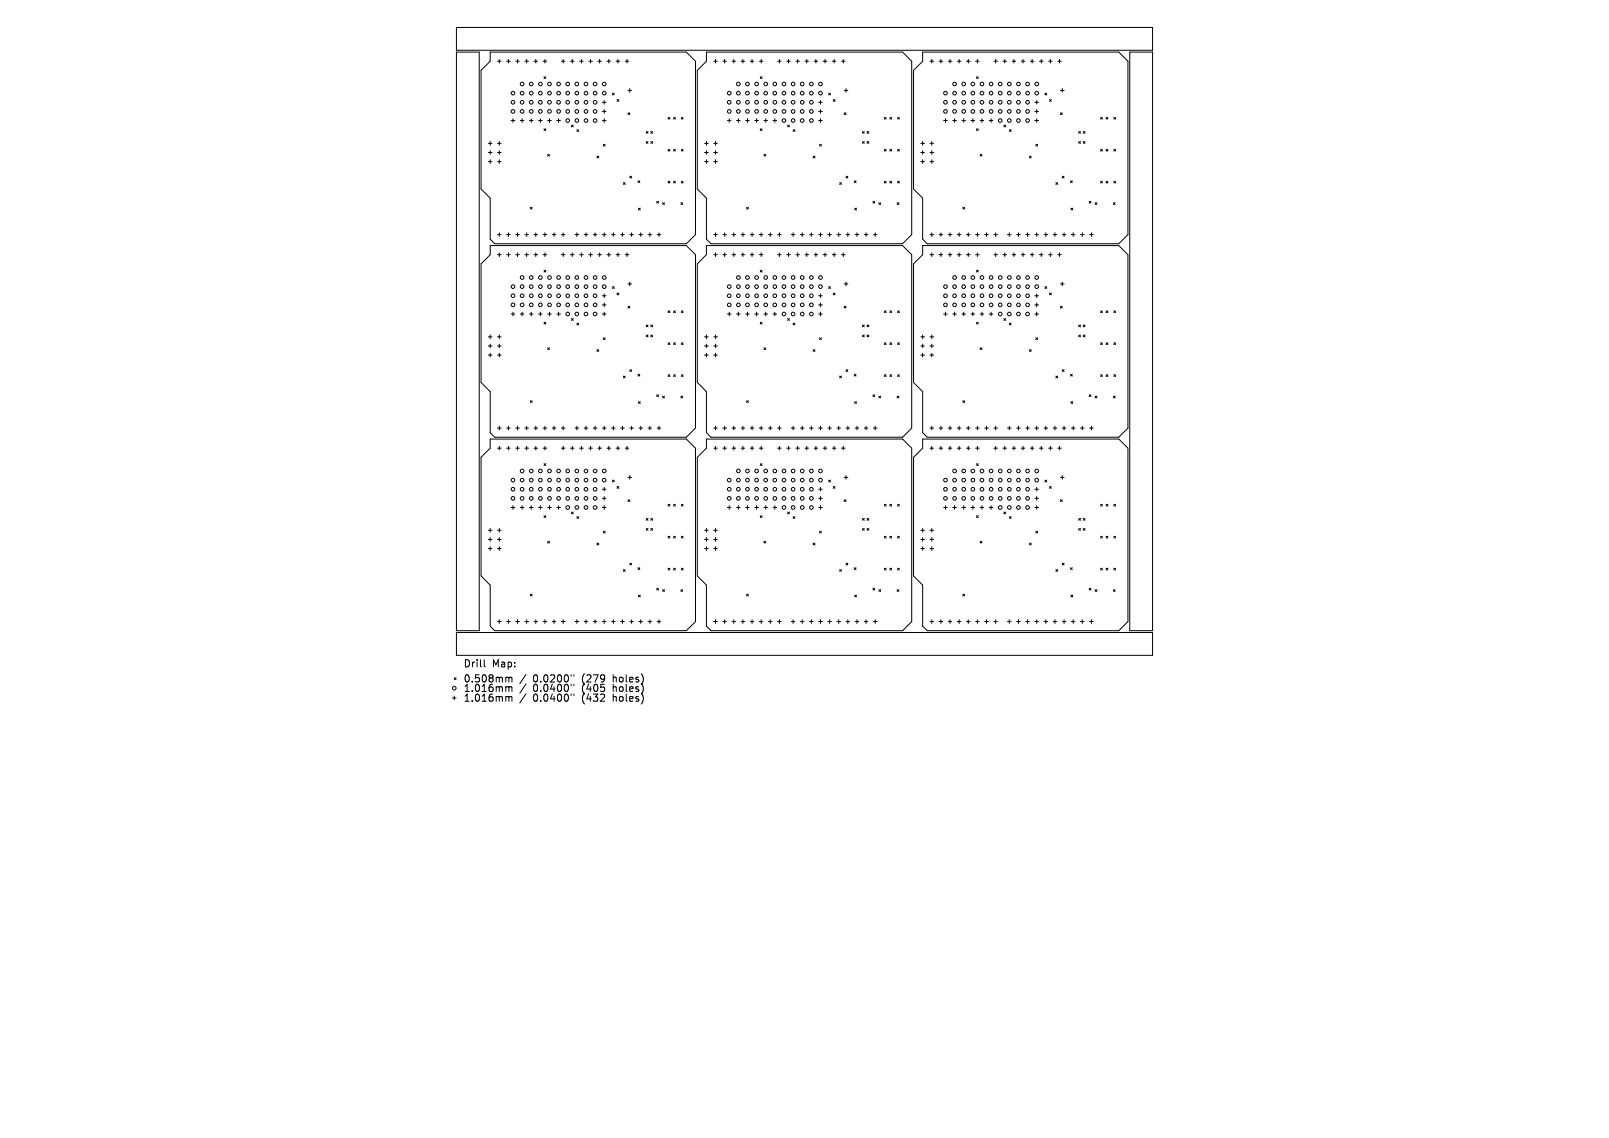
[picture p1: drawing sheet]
<svg xmlns="http://www.w3.org/2000/svg" width="297mm" height="210mm" viewBox="0 0 297 210" stroke-linecap="round" stroke-linejoin="round" font-family="sans-serif">
<defs><g id="words">
<g font-size="1.8">
<text x="85.5" y="123.3">Drill</text>
<text x="90.8" y="123.3">Map:</text>
<text x="85.5" y="126.1">0.508mm</text>
<text x="85.5" y="127.9">1.016mm</text>
<text x="85.5" y="129.7">1.016mm</text>
<text x="98.4" y="126.1">0.0200&quot;</text>
<text x="98.4" y="127.9">0.0400&quot;</text>
<text x="98.4" y="129.7">0.0400&quot;</text>
<text x="107.5" y="126.1">(279</text>
<text x="107.5" y="127.9">(405</text>
<text x="107.5" y="129.7">(432</text>
<text x="113.3" y="126.1">holes)</text>
<text x="113.3" y="127.9">holes)</text>
<text x="113.3" y="129.7">holes)</text>
</g>
</g></defs>
<g fill="none" stroke="#000" stroke-width=".18">
<path d="M84.3 9.6h4.2v106.8h-4.2zM84.3 5.1h128.5v4.2h-128.5zM90.5 9.6h36.2l1.7 1.7v32l-1.7 1.7h-35.4l-.8-.9v-7.5l-1.7-1.7v-21.9l1.7-1.7zM91.8 11.3h.7M92.2 11v.6M93.5 11.3h.7M93.9 11v.6M95.2 11.3h.7M95.5 11v.6M96.9 11.3h.7M97.2 11v.6M98.6 11.3h.6"/>
<path d="M98.9 11v.6M100.3 11.3h.6M100.4 14.2l.4 .3M100.6 11v.6M100.8 14.2l-.4 .3M103.6 11.3h.7M104 11v.6M105.3 11.3h.7M105.6 11v.6M107 11.3h.7M107.3 11v.6M108.7 11.3h.6"/>
<path d="M109 11v.6M110.4 11.3h.6M110.7 11v.6M111.2 18.9h.7M111.5 18.5v.7M112 11.3h.7M112.4 11v.6M113 17.2l.4 .3M113.4 17.2l-.4 .3M113.7 11.3h.7M113.9 18.4l.3 .3M114.1 11v.6"/>
<path d="M114.2 18.4l-.3 .3M115.4 11.3h.7M115.7 11v.6M115.9 16.7h.7M116.2 16.4v.6M130.4 9.6h36.2l1.7 1.7v32l-1.7 1.7h-35.4l-.8-.9v-7.5l-1.7-1.7v-21.9l1.7-1.7zM131.7 11.3h.7M132.1 11v.6M133.4 11.3h.7M133.8 11v.6M135.1 11.3h.7M135.4 11v.6"/>
<path d="M136.8 11.3h.7M137.1 11v.6M138.5 11.3h.7M138.8 11v.6M140.2 11.3h.6M140.3 14.2l.4 .3M140.5 11v.6M140.7 14.2l-.4 .3M143.5 11.3h.7M143.9 11v.6M145.2 11.3h.7M145.6 11v.6"/>
<path d="M146.9 11.3h.7M147.2 11v.6M148.6 11.3h.7M148.9 11v.6M150.3 11.3h.6M150.6 11v.6M151.1 18.9h.7M151.4 18.5v.7M152 11.3h.6M152.3 11v.6M153 17.2l.3 .3M153.3 17.2l-.3 .3"/>
<path d="M153.6 11.3h.7M153.8 18.4l.3 .3M154 11v.6M154.1 18.4l-.3 .3M155.3 11.3h.7M155.7 11v.6M155.8 16.7h.7M156.2 16.4v.6M170.3 9.6h36.2l1.7 1.7v32l-1.7 1.7h-35.3l-.9-.9v-7.5l-1.7-1.7v-21.9l1.7-1.7zM171.7 11.3h.6M172 11v.6M173.3 11.3h.7"/>
<path d="M173.7 11v.6M175 11.3h.7M175.4 11v.6M176.7 11.3h.7M177 11v.6M178.4 11.3h.7M178.7 11v.6M180.1 11.3h.7M180.2 14.2l.4 .3M180.4 11v.6M180.6 14.2l-.4 .3M183.4 11.3h.7"/>
<path d="M183.8 11v.6M185.1 11.3h.7M185.5 11v.6M186.8 11.3h.7M187.2 11v.6M188.5 11.3h.7M188.8 11v.6M190.2 11.3h.7M190.5 11v.6M191 18.9h.7M191.4 18.5v.7M191.9 11.3h.6"/>
<path d="M192.2 11v.6M192.9 17.2l.3 .3M193.2 17.2l-.3 .3M193.6 11.3h.6M193.7 18.4l.4 .3M193.9 11v.6M194.1 18.4l-.4 .3M195.2 11.3h.7M195.6 11v.6M195.7 16.7h.7M196.1 16.4v.6M208.5 9.6h4.3v106.8h-4.3z"/>
<path d="M90.1 26.5h.7M90.1 28.1h.7M90.1 29.8h.7M90.5 26.1v.7M90.5 27.8v.7M90.5 29.5v.7M91.8 26.5h.7M91.8 28.1h.7M91.8 29.8h.7M92.2 26.1v.7M92.2 27.8v.7M92.2 29.5v.7"/>
<path d="M94.4 22.2h.6M94.7 21.9v.7M96 22.2h.7M96.4 21.9v.7M97.7 22.2h.7M97.9 38.2l.3 .4M98.1 21.9v.7M98.2 38.2l-.3 .4M99.4 22.2h.7M99.7 21.9v.7M100.4 23.8l.4 .3M100.8 23.8l-.4 .3"/>
<path d="M101.1 28.5l.3 .3M101.1 22.2h.7M101.4 28.5l-.3 .3M101.4 21.9v.7M102.8 22.2h.7M103.1 21.9v.7M105.5 23.1l.3 .3M105.8 23.1l-.3 .3M106.5 23.9l.3 .4M106.8 23.9l-.3 .4M110.2 28.8l.3 .4M110.5 28.8l-.3 .4"/>
<path d="M111.2 22.2h.7M111.2 20.6h.7M111.4 26.6l.3 .4M111.5 20.2v.7M111.5 21.9v.7M111.7 26.6l-.3 .4M115.1 33.7l.3 .3M115.4 33.7l-.3 .3M115.9 20.8l.3 .4M116.2 20.8l-.3 .4M116.2 32.5l.4 .4M116.6 32.5l-.4 .4"/>
<path d="M117.8 33.4l.3 .3M117.8 38.4l.4 .4M118.1 33.4l-.3 .3M118.2 38.4l-.4 .4M119.3 24.3l.3 .3M119.3 26.1l.3 .4M119.6 24.3l-.3 .3M119.6 26.1l-.3 .4M120.1 24.3l.4 .3M120.1 26.1l.4 .4M120.5 24.3l-.4 .3M120.5 26.1l-.4 .4"/>
<path d="M121.2 37.2l.4 .3M121.6 37.2l-.4 .3M122.3 37.4l.3 .3M122.6 37.4l-.3 .3M123.3 21.7l.4 .3M123.3 27.6l.4 .3M123.3 33.4l.4 .4M123.7 21.7l-.4 .3M123.7 27.6l-.4 .3M123.7 33.4l-.4 .4M124.3 21.7l.4 .3M124.3 27.6l.4 .3"/>
<path d="M124.3 33.4l.4 .4M124.7 21.7l-.4 .3M124.7 27.6l-.4 .3M124.7 33.4l-.4 .4M125.7 37.4l.3 .3M125.8 21.7l.3 .3M125.8 27.6l.3 .3M125.8 33.4l.3 .4M126 37.4l-.3 .3M126.1 21.7l-.3 .3M126.1 27.6l-.3 .3M126.1 33.4l-.3 .4"/>
<path d="M130.1 26.5h.6M130.1 28.1h.6M130.1 29.8h.6M130.4 26.1v.7M130.4 27.8v.7M130.4 29.5v.7M131.7 26.5h.7M131.7 28.1h.7M131.7 29.8h.7M132.1 26.1v.7M132.1 27.8v.7M132.1 29.5v.7"/>
<path d="M134.3 22.2h.6M134.6 21.9v.7M136 22.2h.6M136.3 21.9v.7M137.6 22.2h.7M137.8 38.2l.3 .4M138 21.9v.7M138.1 38.2l-.3 .4M139.3 22.2h.7M139.7 21.9v.7M140.3 23.8l.4 .3M140.7 23.8l-.4 .3"/>
<path d="M141 28.5l.3 .3M141 22.2h.7M141.3 28.5l-.3 .3M141.3 21.9v.7M142.7 22.2h.7M143 21.9v.7M145.4 23.1l.3 .3M145.7 23.1l-.3 .3M146.4 23.9l.3 .4M146.7 23.9l-.3 .4M150.1 28.8l.3 .4M150.4 28.8l-.3 .4"/>
<path d="M151.1 22.2h.7M151.1 20.6h.7M151.3 26.6l.3 .4M151.4 20.2v.7M151.4 21.9v.7M151.6 26.6l-.3 .4M155 33.7l.3 .3M155.3 33.7l-.3 .3M155.8 20.8l.4 .4M156.2 20.8l-.4 .4M156.2 32.5l.3 .4M156.5 32.5l-.3 .4"/>
<path d="M157.7 33.4l.3 .3M157.8 38.4l.3 .4M158 33.4l-.3 .3M158.1 38.4l-.3 .4M159.2 24.3l.3 .3M159.2 26.1l.3 .4M159.5 24.3l-.3 .3M159.5 26.1l-.3 .4M160 24.3l.4 .3M160 26.1l.4 .4M160.4 24.3l-.4 .3M160.4 26.1l-.4 .4"/>
<path d="M161.1 37.2l.4 .3M161.5 37.2l-.4 .3M162.2 37.4l.4 .3M162.6 37.4l-.4 .3M163.2 21.7l.4 .3M163.2 27.6l.4 .3M163.2 33.4l.4 .4M163.6 21.7l-.4 .3M163.6 27.6l-.4 .3M163.6 33.4l-.4 .4M164.2 21.7l.4 .3M164.2 27.6l.4 .3"/>
<path d="M164.2 33.4l.4 .4M164.6 21.7l-.4 .3M164.6 27.6l-.4 .3M164.6 33.4l-.4 .4M165.6 37.4l.3 .3M165.7 21.7l.3 .3M165.7 27.6l.3 .3M165.7 33.4l.3 .4M165.9 37.4l-.3 .3M166 21.7l-.3 .3M166 27.6l-.3 .3M166 33.4l-.3 .4"/>
<path d="M170 26.5h.6M170 28.1h.6M170 29.8h.6M170.3 26.1v.7M170.3 27.8v.7M170.3 29.5v.7M171.7 26.5h.6M171.7 28.1h.6M171.7 29.8h.6M172 26.1v.7M172 27.8v.7M172 29.5v.7"/>
<path d="M174.2 22.2h.7M174.5 21.9v.7M175.9 22.2h.6M176.2 21.9v.7M177.6 22.2h.6M177.7 38.2l.4 .4M177.9 21.9v.7M178.1 38.2l-.4 .4M179.2 22.2h.7M179.6 21.9v.7M180.2 23.8l.4 .3M180.6 23.8l-.4 .3"/>
<path d="M180.9 28.5l.4 .3M180.9 22.2h.7M181.3 28.5l-.4 .3M181.3 21.9v.7M182.6 22.2h.7M182.9 21.9v.7M185.3 23.1l.3 .3M185.6 23.1l-.3 .3M186.3 23.9l.3 .4M186.6 23.9l-.3 .4M190 28.8l.4 .4M190.4 28.8l-.4 .4"/>
<path d="M191 22.2h.7M191 20.6h.7M191.2 26.6l.3 .4M191.4 20.2v.7M191.4 21.9v.7M191.5 26.6l-.3 .4M194.9 33.7l.3 .3M195.2 33.7l-.3 .3M195.7 20.8l.4 .4M196.1 20.8l-.4 .4M196.1 32.5l.3 .4M196.4 32.5l-.3 .4"/>
<path d="M197.6 33.4l.3 .3M197.7 38.4l.3 .4M197.9 33.4l-.3 .3M198 38.4l-.3 .4M199.1 24.3l.3 .3M199.1 26.1l.3 .4M199.4 24.3l-.3 .3M199.4 26.1l-.3 .4M200 24.3l.3 .3M200 26.1l.3 .4M200.3 24.3l-.3 .3M200.3 26.1l-.3 .4"/>
<path d="M201 37.2l.4 .3M201.4 37.2l-.4 .3M202.1 37.4l.4 .3M202.5 37.4l-.4 .3M203.2 21.7l.3 .3M203.2 27.6l.3 .3M203.2 33.4l.3 .4M203.5 21.7l-.3 .3M203.5 27.6l-.3 .3M203.5 33.4l-.3 .4M204.2 21.7l.3 .3M204.2 27.6l.3 .3"/>
<path d="M204.2 33.4l.3 .4M204.5 21.7l-.3 .3M204.5 27.6l-.3 .3M204.5 33.4l-.3 .4M205.5 37.4l.3 .3M205.6 21.7l.3 .3M205.6 27.6l.3 .3M205.6 33.4l.3 .4M205.8 37.4l-.3 .3M205.9 21.7l-.3 .3M205.9 27.6l-.3 .3M205.9 33.4l-.3 .4"/>
<path d="M90.5 45.3h36.2l1.7 1.7v32l-1.7 1.7h-35.4l-.8-.9v-7.5l-1.7-1.7v-21.9l1.7-1.7zM91.8 43.3h.7M91.8 47h.7M92.2 43v.6M92.2 46.7v.6M93.5 43.3h.7M93.5 47h.7M93.9 43v.6M93.9 46.7v.6M94.4 57.9h.6M94.7 57.6v.7M95.2 43.3h.7"/>
<path d="M95.2 47h.7M95.5 43v.6M95.5 46.7v.6M96 57.9h.7M96.4 57.6v.7M96.9 43.3h.7M96.9 47h.7M97.2 43v.6M97.2 46.7v.6M97.7 57.9h.7M98.1 57.6v.7M98.6 43.3h.6"/>
<path d="M98.6 47h.6M98.9 43v.6M98.9 46.7v.6M99.4 57.9h.7M99.7 57.6v.7M100.3 43.3h.6M100.3 47h.6M100.4 49.9l.4 .3M100.4 59.5l.4 .3M100.6 43v.6M100.6 46.7v.6M100.8 49.9l-.4 .3"/>
<path d="M100.8 59.5l-.4 .3M101.1 57.9h.7M101.4 57.6v.7M101.9 43.3h.7M102.3 43v.6M102.8 57.9h.7M103.1 57.6v.7M103.6 43.3h.7M103.6 47h.7M104 43v.6M104 46.7v.6M105.3 47h.7"/>
<path d="M105.5 58.8l.3 .3M105.6 46.7v.6M105.8 58.8l-.3 .3M106.1 43.3h.7M106.5 59.6l.3 .4M106.5 43v.6M106.8 59.6l-.3 .4M107 47h.7M107.3 46.7v.6M107.8 43.3h.7M108.2 43v.6M108.7 47h.6"/>
<path d="M109 46.7v.6M109.5 43.3h.7M109.8 43v.6M110.4 47h.6M110.7 46.7v.6M111.2 43.3h.7M111.2 57.9h.7M111.2 54.6h.7M111.2 56.3h.7M111.5 43v.6M111.5 54.2v.7M111.5 55.9v.7"/>
<path d="M111.5 57.6v.7M112 47h.7M112.4 46.7v.6M112.9 43.3h.7M113 52.9l.4 .3M113.2 43v.6M113.4 52.9l-.4 .3M113.7 47h.7M113.9 54.1l.3 .3M114.1 46.7v.6M114.2 54.1l-.3 .3M114.6 43.3h.6"/>
<path d="M114.9 43v.6M115.4 47h.7M115.7 46.7v.6M115.9 56.5l.3 .4M115.9 52.4h.7M116.2 56.5l-.3 .4M116.2 43.3h.7M116.2 52.1v.6M116.6 43v.6M117.9 43.3h.7M118.3 43v.6M119.3 60l.3 .3"/>
<path d="M119.6 60l-.3 .3M119.6 43.3h.7M120 43v.6M120.1 60l.4 .3M120.5 60l-.4 .3M121.3 43.3h.7M121.6 43v.6M123.3 57.4l.4 .3M123.7 57.4l-.4 .3M124.3 57.4l.4 .3M124.7 57.4l-.4 .3M125.8 57.4l.3 .3"/>
<path d="M126.1 57.4l-.3 .3M130.4 45.3h36.2l1.7 1.7v32l-1.7 1.7h-35.4l-.8-.9v-7.5l-1.7-1.7v-21.9l1.7-1.7zM131.7 43.3h.7M131.7 47h.7M132.1 43v.6M132.1 46.7v.6M133.4 43.3h.7M133.4 47h.7M133.8 43v.6M133.8 46.7v.6M134.3 57.9h.6M134.6 57.6v.7"/>
<path d="M135.1 43.3h.7M135.1 47h.7M135.4 43v.6M135.4 46.7v.6M136 57.9h.6M136.3 57.6v.7M136.8 43.3h.7M136.8 47h.7M137.1 43v.6M137.1 46.7v.6M137.6 57.9h.7M138 57.6v.7"/>
<path d="M138.5 43.3h.7M138.5 47h.7M138.8 43v.6M138.8 46.7v.6M139.3 57.9h.7M139.7 57.6v.7M140.2 43.3h.6M140.2 47h.6M140.3 49.9l.4 .3M140.3 59.5l.4 .3M140.5 43v.6M140.5 46.7v.6"/>
<path d="M140.7 49.9l-.4 .3M140.7 59.5l-.4 .3M141 57.9h.7M141.3 57.6v.7M141.8 43.3h.7M142.2 43v.6M142.7 57.9h.7M143 57.6v.7M143.5 43.3h.7M143.5 47h.7M143.9 43v.6M143.9 46.7v.6"/>
<path d="M145.2 47h.7M145.4 58.8l.3 .3M145.6 46.7v.6M145.7 58.8l-.3 .3M146.1 43.3h.6M146.4 59.6l.3 .4M146.4 43v.6M146.7 59.6l-.3 .4M146.9 47h.7M147.2 46.7v.6M147.7 43.3h.7M148.1 43v.6"/>
<path d="M148.6 47h.7M148.9 46.7v.6M149.4 43.3h.7M149.8 43v.6M150.3 47h.6M150.6 46.7v.6M151.1 43.3h.7M151.1 57.9h.7M151.1 54.6h.7M151.1 56.3h.7M151.4 43v.6M151.4 54.2v.7"/>
<path d="M151.4 55.9v.7M151.4 57.6v.7M152 47h.6M152.3 46.7v.6M152.8 43.3h.7M153 52.9l.3 .3M153.1 43v.6M153.3 52.9l-.3 .3M153.6 47h.7M153.8 54.1l.3 .3M154 46.7v.6M154.1 54.1l-.3 .3"/>
<path d="M154.5 43.3h.7M154.8 43v.6M155.3 47h.7M155.7 46.7v.6M155.8 56.5l.4 .4M155.8 52.4h.7M156.2 56.5l-.4 .4M156.2 43.3h.6M156.2 52.1v.6M156.5 43v.6M157.8 43.3h.7M158.2 43v.6"/>
<path d="M159.2 60l.3 .3M159.5 60l-.3 .3M159.5 43.3h.7M159.9 43v.6M160 60l.4 .3M160.4 60l-.4 .3M161.2 43.3h.7M161.6 43v.6M163.2 57.4l.4 .3M163.6 57.4l-.4 .3M164.2 57.4l.4 .3M164.6 57.4l-.4 .3"/>
<path d="M165.7 57.4l.3 .3M166 57.4l-.3 .3M170.3 45.3h36.2l1.7 1.7v32l-1.7 1.7h-35.3l-.9-.9v-7.5l-1.7-1.7v-21.9l1.7-1.7zM171.7 43.3h.6M171.7 47h.6M172 43v.6M172 46.7v.6M173.3 43.3h.7M173.3 47h.7M173.7 43v.6M173.7 46.7v.6M174.2 57.9h.7"/>
<path d="M174.5 57.6v.7M175 43.3h.7M175 47h.7M175.4 43v.6M175.4 46.7v.6M175.9 57.9h.6M176.2 57.6v.7M176.7 43.3h.7M176.7 47h.7M177 43v.6M177 46.7v.6M177.6 57.9h.6"/>
<path d="M177.9 57.6v.7M178.4 43.3h.7M178.4 47h.7M178.7 43v.6M178.7 46.7v.6M179.2 57.9h.7M179.6 57.6v.7M180.1 43.3h.7M180.1 47h.7M180.2 49.9l.4 .3M180.2 59.5l.4 .3M180.4 43v.6"/>
<path d="M180.4 46.7v.6M180.6 49.9l-.4 .3M180.6 59.5l-.4 .3M180.9 57.9h.7M181.3 57.6v.7M181.8 43.3h.6M182.1 43v.6M182.6 57.9h.7M182.9 57.6v.7M183.4 43.3h.7M183.4 47h.7M183.8 43v.6"/>
<path d="M183.8 46.7v.6M185.1 47h.7M185.3 58.8l.3 .3M185.5 46.7v.6M185.6 58.8l-.3 .3M186 43.3h.6M186.3 59.6l.3 .4M186.3 43v.6M186.6 59.6l-.3 .4M186.8 47h.7M187.2 46.7v.6M187.7 43.3h.6"/>
<path d="M188 43v.6M188.5 47h.7M188.8 46.7v.6M189.3 43.3h.7M189.7 43v.6M190.2 47h.7M190.5 46.7v.6M191 43.3h.7M191 57.9h.7M191 54.6h.7M191 56.3h.7M191.4 43v.6"/>
<path d="M191.4 54.2v.7M191.4 55.9v.7M191.4 57.6v.7M191.9 47h.6M192.2 46.7v.6M192.7 43.3h.7M192.9 52.9l.3 .3M193 43v.6M193.2 52.9l-.3 .3M193.6 47h.6M193.7 54.1l.4 .3M193.9 46.7v.6"/>
<path d="M194.1 54.1l-.4 .3M194.4 43.3h.7M194.7 43v.6M195.2 47h.7M195.6 46.7v.6M195.7 56.5l.4 .4M195.7 52.4h.7M196.1 56.5l-.4 .4M196.1 43.3h.7M196.1 52.1v.6M196.4 43v.6M197.8 43.3h.6"/>
<path d="M198.1 43v.6M199.1 60l.3 .3M199.4 60l-.3 .3M199.4 43.3h.7M199.8 43v.6M200 60l.3 .3M200.3 60l-.3 .3M201.1 43.3h.7M201.5 43v.6M203.2 57.4l.3 .3M203.5 57.4l-.3 .3M204.2 57.4l.3 .3"/>
<path d="M204.5 57.4l-.3 .3M205.6 57.4l.3 .3M205.9 57.4l-.3 .3M90.1 62.2h.7M90.1 63.8h.7M90.1 65.5h.7M90.5 61.8v.7M90.5 63.5v.7M90.5 65.2v.7M91.8 62.2h.7M91.8 63.8h.7M91.8 65.5h.7"/>
<path d="M91.8 79h.7M92.2 61.8v.7M92.2 63.5v.7M92.2 65.2v.7M92.2 78.7v.6M93.5 79h.7M93.9 78.7v.6M95.2 79h.7M95.5 78.7v.6M96.9 79h.7M97.2 78.7v.6M97.9 73.9l.3 .4"/>
<path d="M98.2 73.9l-.3 .4M98.6 79h.6M98.9 78.7v.6M100.3 79h.6M100.6 78.7v.6M101.1 64.2l.3 .3M101.4 64.2l-.3 .3M101.9 79h.7M102.3 78.7v.6M103.6 79h.7M104 78.7v.6M106.1 79h.7"/>
<path d="M106.5 78.7v.6M107.8 79h.7M108.2 78.7v.6M109.5 79h.7M109.8 78.7v.6M110.2 64.5l.3 .4M110.5 64.5l-.3 .4M111.2 79h.7M111.4 62.3l.3 .4M111.5 78.7v.6M111.7 62.3l-.3 .4M112.9 79h.7"/>
<path d="M113.2 78.7v.6M114.6 79h.6M114.9 78.7v.6M115.1 69.4l.3 .3M115.4 69.4l-.3 .3M116.2 68.2l.4 .4M116.2 79h.7M116.6 68.2l-.4 .4M116.6 78.7v.6M117.8 69.1l.3 .3M117.8 74.1l.4 .4M117.9 79h.7"/>
<path d="M118.1 69.1l-.3 .3M118.2 74.1l-.4 .4M118.3 78.7v.6M119.3 61.8l.3 .4M119.6 61.8l-.3 .4M119.6 79h.7M120 78.7v.6M120.1 61.8l.4 .4M120.5 61.8l-.4 .4M121.2 72.9l.4 .3M121.3 79h.7M121.6 72.9l-.4 .3"/>
<path d="M121.6 78.7v.6M122.3 73.1l.3 .3M122.6 73.1l-.3 .3M123.3 63.3l.4 .3M123.3 69.1l.4 .4M123.7 63.3l-.4 .3M123.7 69.1l-.4 .4M124.3 63.3l.4 .3M124.3 69.1l.4 .4M124.7 63.3l-.4 .3M124.7 69.1l-.4 .4M125.7 73.1l.3 .3"/>
<path d="M125.8 63.3l.3 .3M125.8 69.1l.3 .4M126 73.1l-.3 .3M126.1 63.3l-.3 .3M126.1 69.1l-.3 .4M130.1 62.2h.6M130.1 63.8h.6M130.1 65.5h.6M130.4 61.8v.7M130.4 63.5v.7M130.4 65.2v.7M131.7 62.2h.7"/>
<path d="M131.7 63.8h.7M131.7 65.5h.7M131.7 79h.7M132.1 61.8v.7M132.1 63.5v.7M132.1 65.2v.7M132.1 78.7v.6M133.4 79h.7M133.8 78.7v.6M135.1 79h.7M135.4 78.7v.6M136.8 79h.7"/>
<path d="M137.1 78.7v.6M137.8 73.9l.3 .4M138.1 73.9l-.3 .4M138.5 79h.7M138.8 78.7v.6M140.2 79h.6M140.5 78.7v.6M141 64.2l.3 .3M141.3 64.2l-.3 .3M141.8 79h.7M142.2 78.7v.6M143.5 79h.7"/>
<path d="M143.9 78.7v.6M146.1 79h.6M146.4 78.7v.6M147.7 79h.7M148.1 78.7v.6M149.4 79h.7M149.8 78.7v.6M150.1 64.5l.3 .4M150.4 64.5l-.3 .4M151.1 79h.7M151.3 62.3l.3 .4M151.4 78.7v.6"/>
<path d="M151.6 62.3l-.3 .4M152.8 79h.7M153.1 78.7v.6M154.5 79h.7M154.8 78.7v.6M155 69.4l.3 .3M155.3 69.4l-.3 .3M156.2 68.2l.3 .4M156.2 79h.6M156.5 68.2l-.3 .4M156.5 78.7v.6M157.7 69.1l.3 .3"/>
<path d="M157.8 74.1l.3 .4M157.8 79h.7M158 69.1l-.3 .3M158.1 74.1l-.3 .4M158.2 78.7v.6M159.2 61.8l.3 .4M159.5 61.8l-.3 .4M159.5 79h.7M159.9 78.7v.6M160 61.8l.4 .4M160.4 61.8l-.4 .4M161.1 72.9l.4 .3"/>
<path d="M161.2 79h.7M161.5 72.9l-.4 .3M161.6 78.7v.6M162.2 73.1l.4 .3M162.6 73.1l-.4 .3M163.2 69.1l.4 .4M163.2 63.3l.4 .3M163.6 63.3l-.4 .3M163.6 69.1l-.4 .4M164.2 63.3l.4 .3M164.2 69.1l.4 .4M164.6 63.3l-.4 .3"/>
<path d="M164.6 69.1l-.4 .4M165.6 73.1l.3 .3M165.7 63.3l.3 .3M165.7 69.1l.3 .4M165.9 73.1l-.3 .3M166 63.3l-.3 .3M166 69.1l-.3 .4M170 62.2h.6M170 63.8h.6M170 65.5h.6M170.3 61.8v.7M170.3 63.5v.7"/>
<path d="M170.3 65.2v.7M171.7 62.2h.6M171.7 63.8h.6M171.7 65.5h.6M171.7 79h.6M172 61.8v.7M172 63.5v.7M172 65.2v.7M172 78.7v.6M173.3 79h.7M173.7 78.7v.6M175 79h.7"/>
<path d="M175.4 78.7v.6M176.7 79h.7M177 78.7v.6M177.7 73.9l.4 .4M178.1 73.9l-.4 .4M178.4 79h.7M178.7 78.7v.6M180.1 79h.7M180.4 78.7v.6M180.9 64.2l.4 .3M181.3 64.2l-.4 .3M181.8 79h.6"/>
<path d="M182.1 78.7v.6M183.4 79h.7M183.8 78.7v.6M186 79h.6M186.3 78.7v.6M187.7 79h.6M188 78.7v.6M189.3 79h.7M189.7 78.7v.6M190 64.5l.4 .4M190.4 64.5l-.4 .4M191 79h.7"/>
<path d="M191.2 62.3l.3 .4M191.4 78.7v.6M191.5 62.3l-.3 .4M192.7 79h.7M193 78.7v.6M194.4 79h.7M194.7 78.7v.6M194.9 69.4l.3 .3M195.2 69.4l-.3 .3M196.1 68.2l.3 .4M196.1 79h.7M196.4 68.2l-.3 .4"/>
<path d="M196.4 78.7v.6M197.6 69.1l.3 .3M197.7 74.1l.3 .4M197.8 79h.6M197.9 69.1l-.3 .3M198 74.1l-.3 .4M198.1 78.7v.6M199.1 61.8l.3 .4M199.4 61.8l-.3 .4M199.4 79h.7M199.8 78.7v.6M200 61.8l.3 .4"/>
<path d="M200.3 61.8l-.3 .4M201 72.9l.4 .3M201.1 79h.7M201.4 72.9l-.4 .3M201.5 78.7v.6M202.1 73.1l.4 .3M202.5 73.1l-.4 .3M203.2 63.3l.3 .3M203.2 69.1l.3 .4M203.5 63.3l-.3 .3M203.5 69.1l-.3 .4M204.2 63.3l.3 .3"/>
<path d="M204.2 69.1l.3 .4M204.5 63.3l-.3 .3M204.5 69.1l-.3 .4M205.5 73.1l.3 .3M205.6 63.3l.3 .3M205.6 69.1l.3 .4M205.8 73.1l-.3 .3M205.9 63.3l-.3 .3M205.9 69.1l-.3 .4M90.1 97.9h.7M90.1 99.5h.7M90.5 81h36.2l1.7 1.7v32l-1.7 1.7h-35.4l-.8-.9v-7.5l-1.7-1.7v-21.9l1.7-1.7z"/>
<path d="M90.5 97.5v.7M90.5 99.2v.7M91.8 97.9h.7M91.8 99.5h.7M91.8 82.7h.7M92.2 82.4v.6M92.2 97.5v.7M92.2 99.2v.7M93.5 82.7h.7M93.9 82.4v.6M94.4 93.7h.6M94.7 93.3v.7"/>
<path d="M95.2 82.7h.7M95.5 82.4v.6M96 93.7h.7M96.4 93.3v.7M96.9 82.7h.7M97.2 82.4v.6M97.7 93.7h.7M98.1 93.3v.7M98.6 82.7h.6M98.9 82.4v.6M99.4 93.7h.7M99.7 93.3v.7"/>
<path d="M100.3 82.7h.6M100.4 85.6l.4 .3M100.4 95.2l.4 .3M100.6 82.4v.6M100.8 85.6l-.4 .3M100.8 95.2l-.4 .3M101.1 99.9l.3 .3M101.1 93.7h.7M101.4 99.9l-.3 .3M101.4 93.3v.7M102.8 93.7h.7M103.1 93.3v.7"/>
<path d="M103.6 82.7h.7M104 82.4v.6M105.3 82.7h.7M105.5 94.5l.3 .3M105.6 82.4v.6M105.8 94.5l-.3 .3M106.5 95.3l.3 .4M106.8 95.3l-.3 .4M107 82.7h.7M107.3 82.4v.6M108.7 82.7h.6M109 82.4v.6"/>
<path d="M110.4 82.7h.6M110.7 82.4v.6M111.2 93.7h.7M111.2 90.3h.7M111.2 92h.7M111.4 98l.3 .4M111.5 89.9v.7M111.5 91.6v.7M111.5 93.3v.7M111.7 98l-.3 .4M112 82.7h.7M112.4 82.4v.6"/>
<path d="M113 88.6l.4 .3M113.4 88.6l-.4 .3M113.7 82.7h.7M113.9 89.8l.3 .3M114.1 82.4v.6M114.2 89.8l-.3 .3M115.4 82.7h.7M115.7 82.4v.6M115.9 92.2l.3 .4M115.9 88.1h.7M116.2 92.2l-.3 .4M116.2 87.8v.6"/>
<path d="M119.3 95.7l.3 .3M119.3 97.5l.3 .4M119.6 95.7l-.3 .3M119.6 97.5l-.3 .4M120.1 95.7l.4 .3M120.1 97.5l.4 .4M120.5 95.7l-.4 .3M120.5 97.5l-.4 .4M123.3 93.1l.4 .3M123.3 99l.4 .3M123.7 93.1l-.4 .3M123.7 99l-.4 .3"/>
<path d="M124.3 93.1l.4 .3M124.3 99l.4 .3M124.7 93.1l-.4 .3M124.7 99l-.4 .3M125.8 93.1l.3 .3M125.8 99l.3 .3M126.1 93.1l-.3 .3M126.1 99l-.3 .3M130.1 97.9h.6M130.1 99.5h.6M130.4 81h36.2l1.7 1.7v32l-1.7 1.7h-35.4l-.8-.9v-7.5l-1.7-1.7v-21.9l1.7-1.7zM130.4 97.5v.7"/>
<path d="M130.4 99.2v.7M131.7 97.9h.7M131.7 99.5h.7M131.7 82.7h.7M132.1 82.4v.6M132.1 97.5v.7M132.1 99.2v.7M133.4 82.7h.7M133.8 82.4v.6M134.3 93.7h.6M134.6 93.3v.7M135.1 82.7h.7"/>
<path d="M135.4 82.4v.6M136 93.7h.6M136.3 93.3v.7M136.8 82.7h.7M137.1 82.4v.6M137.6 93.7h.7M138 93.3v.7M138.5 82.7h.7M138.8 82.4v.6M139.3 93.7h.7M139.7 93.3v.7M140.2 82.7h.6"/>
<path d="M140.3 85.6l.4 .3M140.3 95.2l.4 .3M140.5 82.4v.6M140.7 85.6l-.4 .3M140.7 95.2l-.4 .3M141 99.9l.3 .3M141 93.7h.7M141.3 99.9l-.3 .3M141.3 93.3v.7M142.7 93.7h.7M143 93.3v.7M143.5 82.7h.7"/>
<path d="M143.9 82.4v.6M145.2 82.7h.7M145.4 94.5l.3 .3M145.6 82.4v.6M145.7 94.5l-.3 .3M146.4 95.3l.3 .4M146.7 95.3l-.3 .4M146.9 82.7h.7M147.2 82.4v.6M148.6 82.7h.7M148.9 82.4v.6M150.3 82.7h.6"/>
<path d="M150.6 82.4v.6M151.1 93.7h.7M151.1 90.3h.7M151.1 92h.7M151.3 98l.3 .4M151.4 89.9v.7M151.4 91.6v.7M151.4 93.3v.7M151.6 98l-.3 .4M152 82.7h.6M152.3 82.4v.6M153 88.6l.3 .3"/>
<path d="M153.3 88.6l-.3 .3M153.6 82.7h.7M153.8 89.8l.3 .3M154 82.4v.6M154.1 89.8l-.3 .3M155.3 82.7h.7M155.7 82.4v.6M155.8 92.2l.4 .4M155.8 88.1h.7M156.2 92.2l-.4 .4M156.2 87.8v.6M159.2 95.7l.3 .3"/>
<path d="M159.2 97.5l.3 .4M159.5 95.7l-.3 .3M159.5 97.5l-.3 .4M160 95.7l.4 .3M160 97.5l.4 .4M160.4 95.7l-.4 .3M160.4 97.5l-.4 .4M163.2 93.1l.4 .3M163.2 99l.4 .3M163.6 93.1l-.4 .3M163.6 99l-.4 .3M164.2 93.1l.4 .3"/>
<path d="M164.2 99l.4 .3M164.6 93.1l-.4 .3M164.6 99l-.4 .3M165.7 93.1l.3 .3M165.7 99l.3 .3M166 93.1l-.3 .3M166 99l-.3 .3M170 97.9h.6M170 99.5h.6M170.3 81h36.2l1.7 1.7v32l-1.7 1.7h-35.3l-.9-.9v-7.5l-1.7-1.7v-21.9l1.7-1.7zM170.3 97.5v.7M170.3 99.2v.7"/>
<path d="M171.7 97.9h.6M171.7 99.5h.6M171.7 82.7h.6M172 82.4v.6M172 97.5v.7M172 99.2v.7M173.3 82.7h.7M173.7 82.4v.6M174.2 93.7h.7M174.5 93.3v.7M175 82.7h.7M175.4 82.4v.6"/>
<path d="M175.9 93.7h.6M176.2 93.3v.7M176.7 82.7h.7M177 82.4v.6M177.6 93.7h.6M177.9 93.3v.7M178.4 82.7h.7M178.7 82.4v.6M179.2 93.7h.7M179.6 93.3v.7M180.1 82.7h.7M180.2 95.2l.4 .3"/>
<path d="M180.2 85.6l.4 .3M180.4 82.4v.6M180.6 85.6l-.4 .3M180.6 95.2l-.4 .3M180.9 99.9l.4 .3M180.9 93.7h.7M181.3 99.9l-.4 .3M181.3 93.3v.7M182.6 93.7h.7M182.9 93.3v.7M183.4 82.7h.7M183.8 82.4v.6"/>
<path d="M185.1 82.7h.7M185.3 94.5l.3 .3M185.5 82.4v.6M185.6 94.5l-.3 .3M186.3 95.3l.3 .4M186.6 95.3l-.3 .4M186.8 82.7h.7M187.2 82.4v.6M188.5 82.7h.7M188.8 82.4v.6M190.2 82.7h.7M190.5 82.4v.6"/>
<path d="M191 93.7h.7M191 90.3h.7M191 92h.7M191.2 98l.3 .4M191.4 89.9v.7M191.4 91.6v.7M191.4 93.3v.7M191.5 98l-.3 .4M191.9 82.7h.6M192.2 82.4v.6M192.9 88.6l.3 .3M193.2 88.6l-.3 .3"/>
<path d="M193.6 82.7h.6M193.7 89.8l.4 .3M193.9 82.4v.6M194.1 89.8l-.4 .3M195.2 82.7h.7M195.6 82.4v.6M195.7 92.2l.4 .4M195.7 88.1h.7M196.1 92.2l-.4 .4M196.1 87.8v.6M199.1 95.7l.3 .3M199.1 97.5l.3 .4"/>
<path d="M199.4 95.7l-.3 .3M199.4 97.5l-.3 .4M200 95.7l.3 .3M200 97.5l.3 .4M200.3 95.7l-.3 .3M200.3 97.5l-.3 .4M203.2 93.1l.3 .3M203.2 99l.3 .3M203.5 93.1l-.3 .3M203.5 99l-.3 .3M204.2 93.1l.3 .3M204.2 99l.3 .3"/>
<path d="M204.5 93.1l-.3 .3M204.5 99l-.3 .3M205.6 93.1l.3 .3M205.6 99l.3 .3M205.9 93.1l-.3 .3M205.9 99l-.3 .3M84.3 116.7h128.5v4.2h-128.5zM90.1 101.2h.7M90.5 100.9v.7M91.8 101.2h.7M91.8 114.7h.7M92.2 100.9v.7"/>
<path d="M92.2 114.4v.6M93.5 114.7h.7M93.9 114.4v.6M95.2 114.7h.7M95.5 114.4v.6M96.9 114.7h.7M97.2 114.4v.6M97.9 109.7l.3 .3M98.2 109.7l-.3 .3M98.6 114.7h.6M98.9 114.4v.6M100.3 114.7h.6"/>
<path d="M100.6 114.4v.6M101.9 114.7h.7M102.3 114.4v.6M103.6 114.7h.7M104 114.4v.6M106.1 114.7h.7M106.5 114.4v.6M107.8 114.7h.7M108.2 114.4v.6M109.5 114.7h.7M109.8 114.4v.6M110.2 100.2l.3 .4"/>
<path d="M110.5 100.2l-.3 .4M111.2 114.7h.7M111.5 114.4v.6M112.9 114.7h.7M113.2 114.4v.6M114.6 114.7h.6M114.9 114.4v.6M115.1 105.1l.3 .3M115.4 105.1l-.3 .3M116.2 103.9l.4 .4M116.2 114.7h.7M116.6 103.9l-.4 .4"/>
<path d="M116.6 114.4v.6M117.8 104.8l.3 .3M117.8 109.8l.4 .4M117.9 114.7h.7M118.1 104.8l-.3 .3M118.2 109.8l-.4 .4M118.3 114.4v.6M119.6 114.7h.7M120 114.4v.6M121.2 108.6l.4 .3M121.3 114.7h.7M121.6 108.6l-.4 .3"/>
<path d="M121.6 114.4v.6M122.3 108.8l.3 .3M122.6 108.8l-.3 .3M123.3 104.9l.4 .3M123.7 104.9l-.4 .3M124.3 104.9l.4 .3M124.7 104.9l-.4 .3M125.7 108.8l.3 .3M125.8 104.9l.3 .3M126 108.8l-.3 .3M126.1 104.9l-.3 .3M130.1 101.2h.6"/>
<path d="M130.4 100.9v.7M131.7 101.2h.7M131.7 114.7h.7M132.1 100.9v.7M132.1 114.4v.6M133.4 114.7h.7M133.8 114.4v.6M135.1 114.7h.7M135.4 114.4v.6M136.8 114.7h.7M137.1 114.4v.6M137.8 109.7l.3 .3"/>
<path d="M138.1 109.7l-.3 .3M138.5 114.7h.7M138.8 114.4v.6M140.2 114.7h.6M140.5 114.4v.6M141.8 114.7h.7M142.2 114.4v.6M143.5 114.7h.7M143.9 114.4v.6M146.1 114.7h.6M146.4 114.4v.6M147.7 114.7h.7"/>
<path d="M148.1 114.4v.6M149.4 114.7h.7M149.8 114.4v.6M150.1 100.2l.3 .4M150.4 100.2l-.3 .4M151.1 114.7h.7M151.4 114.4v.6M152.8 114.7h.7M153.1 114.4v.6M154.5 114.7h.7M154.8 114.4v.6M155 105.1l.3 .3"/>
<path d="M155.3 105.1l-.3 .3M156.2 103.9l.3 .4M156.2 114.7h.6M156.5 103.9l-.3 .4M156.5 114.4v.6M157.7 104.8l.3 .3M157.8 109.8l.3 .4M157.8 114.7h.7M158 104.8l-.3 .3M158.1 109.8l-.3 .4M158.2 114.4v.6M159.5 114.7h.7"/>
<path d="M159.9 114.4v.6M161.1 108.6l.4 .3M161.2 114.7h.7M161.5 108.6l-.4 .3M161.6 114.4v.6M162.2 108.8l.4 .3M162.6 108.8l-.4 .3M163.2 104.9l.4 .3M163.6 104.9l-.4 .3M164.2 104.9l.4 .3M164.6 104.9l-.4 .3M165.6 108.8l.3 .3"/>
<path d="M165.7 104.9l.3 .3M165.9 108.8l-.3 .3M166 104.9l-.3 .3M170 101.2h.6M170.3 100.9v.7M171.7 101.2h.6M171.7 114.7h.6M172 100.9v.7M172 114.4v.6M173.3 114.7h.7M173.7 114.4v.6M175 114.7h.7"/>
<path d="M175.4 114.4v.6M176.7 114.7h.7M177 114.4v.6M177.7 109.7l.4 .3M178.1 109.7l-.4 .3M178.4 114.7h.7M178.7 114.4v.6M180.1 114.7h.7M180.4 114.4v.6M181.8 114.7h.6M182.1 114.4v.6M183.4 114.7h.7"/>
<path d="M183.8 114.4v.6M186 114.7h.6M186.3 114.4v.6M187.7 114.7h.6M188 114.4v.6M189.3 114.7h.7M189.7 114.4v.6M190 100.2l.4 .4M190.4 100.2l-.4 .4M191 114.7h.7M191.4 114.4v.6M192.7 114.7h.7"/>
<path d="M193 114.4v.6M194.4 114.7h.7M194.7 114.4v.6M194.9 105.1l.3 .3M195.2 105.1l-.3 .3M196.1 103.9l.3 .4M196.1 114.7h.7M196.4 103.9l-.3 .4M196.4 114.4v.6M197.6 104.8l.3 .3M197.7 109.8l.3 .4M197.8 114.7h.6"/>
<path d="M197.9 104.8l-.3 .3M198 109.8l-.3 .4M198.1 114.4v.6M199.4 114.7h.7M199.8 114.4v.6M201 108.6l.4 .3M201.1 114.7h.7M201.4 108.6l-.4 .3M201.5 114.4v.6M202.1 108.8l.4 .3M202.5 108.8l-.4 .3M203.2 104.9l.3 .3"/>
<path d="M203.5 104.9l-.3 .3M204.2 104.9l.3 .3M204.5 104.9l-.3 .3M205.5 108.8l.3 .3M205.6 104.9l.3 .3M205.8 108.8l-.3 .3M205.9 104.9l-.3 .3M83.5 128.8h.7M83.8 125.1l.4 .3M83.8 128.5v.6M84.2 125.1l-.4 .3M89.4 121.7v1.2l.2 .2"/>
<path d="M93.6 125l.3 .2M93.6 126.7l.3 .2M93.6 128.5l.3 .2M93.9 125.2l.2-.2h.3l.1 .9M93.9 125.2v.7M93.9 126.9v.7M93.9 128.7v.7M93.9 126.9l.2-.2 .3 .1 .1 .8M93.9 128.7l.2-.2 .3 .1 .1 .8M97.1 124.5l-1.1 1.7M97.1 126.2l-1.1 1.7M97.1 128l-1.1 1.7"/>
<path d="M105.4 124.5v.3M105.4 126.3v.2M105.4 128.1v.2M105.9 124.5v.3M105.9 126.3v.2M105.9 128.1v.2"/>
<circle cx="94.7" cy="17.2" r=".34"/>
<circle cx="94.7" cy="18.9" r=".34"/>
<circle cx="96.4" cy="17.2" r=".34"/>
<circle cx="96.4" cy="15.5" r=".34"/>
<circle cx="96.4" cy="18.9" r=".34"/>
<circle cx="98.1" cy="17.2" r=".34"/>
<circle cx="98.1" cy="18.9" r=".34"/>
<circle cx="98.1" cy="15.5" r=".34"/>
<circle cx="99.7" cy="17.2" r=".34"/>
<circle cx="99.7" cy="18.9" r=".34"/>
<circle cx="99.7" cy="15.5" r=".34"/>
<circle cx="101.4" cy="17.2" r=".34"/>
<circle cx="101.4" cy="18.9" r=".34"/>
<circle cx="101.4" cy="15.5" r=".34"/>
<circle cx="103.1" cy="17.2" r=".34"/>
<circle cx="103.1" cy="18.9" r=".34"/>
<circle cx="103.1" cy="15.5" r=".34"/>
<circle cx="104.8" cy="17.2" r=".34"/>
<circle cx="104.8" cy="18.9" r=".34"/>
<circle cx="104.8" cy="15.5" r=".34"/>
<circle cx="106.5" cy="17.2" r=".34"/>
<circle cx="106.5" cy="18.9" r=".34"/>
<circle cx="106.5" cy="15.5" r=".34"/>
<circle cx="108.2" cy="17.2" r=".34"/>
<circle cx="108.2" cy="15.5" r=".34"/>
<circle cx="108.2" cy="18.9" r=".34"/>
<circle cx="109.8" cy="17.2" r=".34"/>
<circle cx="109.8" cy="15.5" r=".34"/>
<circle cx="109.8" cy="18.9" r=".34"/>
<circle cx="111.5" cy="17.2" r=".34"/>
<circle cx="111.5" cy="15.5" r=".34"/>
<circle cx="134.6" cy="17.2" r=".34"/>
<circle cx="134.6" cy="18.9" r=".34"/>
<circle cx="136.3" cy="17.2" r=".34"/>
<circle cx="136.3" cy="18.9" r=".34"/>
<circle cx="136.3" cy="15.5" r=".34"/>
<circle cx="138" cy="17.2" r=".34"/>
<circle cx="138" cy="18.9" r=".34"/>
<circle cx="138" cy="15.5" r=".34"/>
<circle cx="139.7" cy="17.2" r=".34"/>
<circle cx="139.7" cy="18.9" r=".34"/>
<circle cx="139.7" cy="15.5" r=".34"/>
<circle cx="141.3" cy="17.2" r=".34"/>
<circle cx="141.3" cy="15.5" r=".34"/>
<circle cx="141.3" cy="18.9" r=".34"/>
<circle cx="143" cy="17.2" r=".34"/>
<circle cx="143" cy="15.5" r=".34"/>
<circle cx="143" cy="18.9" r=".34"/>
<circle cx="144.7" cy="17.2" r=".34"/>
<circle cx="144.7" cy="15.5" r=".34"/>
<circle cx="144.7" cy="18.9" r=".34"/>
<circle cx="146.4" cy="17.2" r=".34"/>
<circle cx="146.4" cy="18.9" r=".34"/>
<circle cx="146.4" cy="15.5" r=".34"/>
<circle cx="148.1" cy="17.2" r=".34"/>
<circle cx="148.1" cy="18.9" r=".34"/>
<circle cx="148.1" cy="15.5" r=".34"/>
<circle cx="149.8" cy="17.2" r=".34"/>
<circle cx="149.8" cy="15.5" r=".34"/>
<circle cx="149.8" cy="18.9" r=".34"/>
<circle cx="151.4" cy="17.2" r=".34"/>
<circle cx="151.4" cy="15.5" r=".34"/>
<circle cx="174.5" cy="17.2" r=".34"/>
<circle cx="174.5" cy="18.9" r=".34"/>
<circle cx="176.2" cy="17.2" r=".34"/>
<circle cx="176.2" cy="18.9" r=".34"/>
<circle cx="176.2" cy="15.5" r=".34"/>
<circle cx="177.9" cy="17.2" r=".34"/>
<circle cx="177.9" cy="15.5" r=".34"/>
<circle cx="177.9" cy="18.9" r=".34"/>
<circle cx="179.6" cy="17.2" r=".34"/>
<circle cx="179.6" cy="18.9" r=".34"/>
<circle cx="179.6" cy="15.5" r=".34"/>
<circle cx="181.3" cy="17.2" r=".34"/>
<circle cx="181.3" cy="15.5" r=".34"/>
<circle cx="181.3" cy="18.9" r=".34"/>
<circle cx="182.9" cy="17.2" r=".34"/>
<circle cx="182.9" cy="15.5" r=".34"/>
<circle cx="182.9" cy="18.9" r=".34"/>
<circle cx="184.6" cy="17.2" r=".34"/>
<circle cx="184.6" cy="18.9" r=".34"/>
<circle cx="184.6" cy="15.5" r=".34"/>
<circle cx="186.3" cy="17.2" r=".34"/>
<circle cx="186.3" cy="15.5" r=".34"/>
<circle cx="186.3" cy="18.9" r=".34"/>
<circle cx="188" cy="17.2" r=".34"/>
<circle cx="188" cy="18.9" r=".34"/>
<circle cx="188" cy="15.5" r=".34"/>
<circle cx="189.7" cy="17.2" r=".34"/>
<circle cx="189.7" cy="18.9" r=".34"/>
<circle cx="189.7" cy="15.5" r=".34"/>
<circle cx="191.4" cy="17.2" r=".34"/>
<circle cx="191.4" cy="15.5" r=".34"/>
<circle cx="94.7" cy="20.6" r=".34"/>
<circle cx="96.4" cy="20.6" r=".34"/>
<circle cx="98.1" cy="20.6" r=".34"/>
<circle cx="99.7" cy="20.6" r=".34"/>
<circle cx="101.4" cy="20.6" r=".34"/>
<circle cx="103.1" cy="20.6" r=".34"/>
<circle cx="104.8" cy="20.6" r=".34"/>
<circle cx="104.8" cy="22.2" r=".34"/>
<circle cx="106.5" cy="20.6" r=".34"/>
<circle cx="106.5" cy="22.2" r=".34"/>
<circle cx="108.2" cy="20.6" r=".34"/>
<circle cx="108.2" cy="22.2" r=".34"/>
<circle cx="109.8" cy="20.6" r=".34"/>
<circle cx="109.8" cy="22.2" r=".34"/>
<circle cx="134.6" cy="20.6" r=".34"/>
<circle cx="136.3" cy="20.6" r=".34"/>
<circle cx="138" cy="20.6" r=".34"/>
<circle cx="139.7" cy="20.6" r=".34"/>
<circle cx="141.3" cy="20.6" r=".34"/>
<circle cx="143" cy="20.6" r=".34"/>
<circle cx="144.7" cy="20.6" r=".34"/>
<circle cx="144.7" cy="22.2" r=".34"/>
<circle cx="146.4" cy="20.6" r=".34"/>
<circle cx="146.4" cy="22.2" r=".34"/>
<circle cx="148.1" cy="20.6" r=".34"/>
<circle cx="148.1" cy="22.2" r=".34"/>
<circle cx="149.8" cy="20.6" r=".34"/>
<circle cx="149.8" cy="22.2" r=".34"/>
<circle cx="174.5" cy="20.6" r=".34"/>
<circle cx="176.2" cy="20.6" r=".34"/>
<circle cx="177.9" cy="20.6" r=".34"/>
<circle cx="179.6" cy="20.6" r=".34"/>
<circle cx="181.3" cy="20.6" r=".34"/>
<circle cx="182.9" cy="20.6" r=".34"/>
<circle cx="184.6" cy="20.6" r=".34"/>
<circle cx="184.6" cy="22.2" r=".34"/>
<circle cx="186.3" cy="20.6" r=".34"/>
<circle cx="186.3" cy="22.2" r=".34"/>
<circle cx="188" cy="20.6" r=".34"/>
<circle cx="188" cy="22.2" r=".34"/>
<circle cx="189.7" cy="20.6" r=".34"/>
<circle cx="189.7" cy="22.2" r=".34"/>
<circle cx="94.7" cy="52.9" r=".34"/>
<circle cx="94.7" cy="56.3" r=".34"/>
<circle cx="94.7" cy="54.6" r=".34"/>
<circle cx="96.4" cy="51.2" r=".34"/>
<circle cx="96.4" cy="56.3" r=".34"/>
<circle cx="96.4" cy="52.9" r=".34"/>
<circle cx="96.4" cy="54.6" r=".34"/>
<circle cx="98.1" cy="51.2" r=".34"/>
<circle cx="98.1" cy="56.3" r=".34"/>
<circle cx="98.1" cy="52.9" r=".34"/>
<circle cx="98.1" cy="54.6" r=".34"/>
<circle cx="99.7" cy="51.2" r=".34"/>
<circle cx="99.7" cy="56.3" r=".34"/>
<circle cx="99.7" cy="52.9" r=".34"/>
<circle cx="99.7" cy="54.6" r=".34"/>
<circle cx="101.4" cy="51.2" r=".34"/>
<circle cx="101.4" cy="52.9" r=".34"/>
<circle cx="101.4" cy="56.3" r=".34"/>
<circle cx="101.4" cy="54.6" r=".34"/>
<circle cx="103.1" cy="51.2" r=".34"/>
<circle cx="103.1" cy="56.3" r=".34"/>
<circle cx="103.1" cy="52.9" r=".34"/>
<circle cx="103.1" cy="54.6" r=".34"/>
<circle cx="104.8" cy="51.2" r=".34"/>
<circle cx="104.8" cy="52.9" r=".34"/>
<circle cx="104.8" cy="56.3" r=".34"/>
<circle cx="104.8" cy="54.6" r=".34"/>
<circle cx="104.8" cy="57.9" r=".34"/>
<circle cx="106.5" cy="51.2" r=".34"/>
<circle cx="106.5" cy="56.3" r=".34"/>
<circle cx="106.5" cy="52.9" r=".34"/>
<circle cx="106.5" cy="54.6" r=".34"/>
<circle cx="106.5" cy="57.9" r=".34"/>
<circle cx="108.2" cy="51.2" r=".34"/>
<circle cx="108.2" cy="52.9" r=".34"/>
<circle cx="108.2" cy="56.3" r=".34"/>
<circle cx="108.2" cy="54.6" r=".34"/>
<circle cx="108.2" cy="57.9" r=".34"/>
<circle cx="109.8" cy="51.2" r=".34"/>
<circle cx="109.8" cy="56.3" r=".34"/>
<circle cx="109.8" cy="52.9" r=".34"/>
<circle cx="109.8" cy="54.6" r=".34"/>
<circle cx="109.8" cy="57.9" r=".34"/>
<circle cx="111.5" cy="51.2" r=".34"/>
<circle cx="111.5" cy="52.9" r=".34"/>
<circle cx="134.6" cy="52.9" r=".34"/>
<circle cx="134.6" cy="56.3" r=".34"/>
<circle cx="134.6" cy="54.6" r=".34"/>
<circle cx="136.3" cy="51.2" r=".34"/>
<circle cx="136.3" cy="52.9" r=".34"/>
<circle cx="136.3" cy="56.3" r=".34"/>
<circle cx="136.3" cy="54.6" r=".34"/>
<circle cx="138" cy="51.2" r=".34"/>
<circle cx="138" cy="56.3" r=".34"/>
<circle cx="138" cy="52.9" r=".34"/>
<circle cx="138" cy="54.6" r=".34"/>
<circle cx="139.7" cy="51.2" r=".34"/>
<circle cx="139.7" cy="52.9" r=".34"/>
<circle cx="139.7" cy="56.3" r=".34"/>
<circle cx="139.7" cy="54.6" r=".34"/>
<circle cx="141.3" cy="51.2" r=".34"/>
<circle cx="141.3" cy="56.3" r=".34"/>
<circle cx="141.3" cy="52.9" r=".34"/>
<circle cx="141.3" cy="54.6" r=".34"/>
<circle cx="143" cy="51.2" r=".34"/>
<circle cx="143" cy="56.3" r=".34"/>
<circle cx="143" cy="52.9" r=".34"/>
<circle cx="143" cy="54.6" r=".34"/>
<circle cx="144.7" cy="51.2" r=".34"/>
<circle cx="144.7" cy="56.3" r=".34"/>
<circle cx="144.7" cy="52.9" r=".34"/>
<circle cx="144.7" cy="54.6" r=".34"/>
<circle cx="144.7" cy="57.9" r=".34"/>
<circle cx="146.4" cy="51.2" r=".34"/>
<circle cx="146.4" cy="52.9" r=".34"/>
<circle cx="146.4" cy="56.3" r=".34"/>
<circle cx="146.4" cy="54.6" r=".34"/>
<circle cx="146.4" cy="57.9" r=".34"/>
<circle cx="148.1" cy="51.2" r=".34"/>
<circle cx="148.1" cy="52.9" r=".34"/>
<circle cx="148.1" cy="56.3" r=".34"/>
<circle cx="148.1" cy="54.6" r=".34"/>
<circle cx="148.1" cy="57.9" r=".34"/>
<circle cx="149.8" cy="51.2" r=".34"/>
<circle cx="149.8" cy="52.9" r=".34"/>
<circle cx="149.8" cy="56.3" r=".34"/>
<circle cx="149.8" cy="54.6" r=".34"/>
<circle cx="149.8" cy="57.9" r=".34"/>
<circle cx="151.4" cy="51.2" r=".34"/>
<circle cx="151.4" cy="52.9" r=".34"/>
<circle cx="174.5" cy="56.3" r=".34"/>
<circle cx="174.5" cy="52.9" r=".34"/>
<circle cx="174.5" cy="54.6" r=".34"/>
<circle cx="176.2" cy="51.2" r=".34"/>
<circle cx="176.2" cy="56.3" r=".34"/>
<circle cx="176.2" cy="52.9" r=".34"/>
<circle cx="176.2" cy="54.6" r=".34"/>
<circle cx="177.9" cy="51.2" r=".34"/>
<circle cx="177.9" cy="56.3" r=".34"/>
<circle cx="177.9" cy="52.9" r=".34"/>
<circle cx="177.9" cy="54.6" r=".34"/>
<circle cx="179.6" cy="51.2" r=".34"/>
<circle cx="179.6" cy="52.9" r=".34"/>
<circle cx="179.6" cy="56.3" r=".34"/>
<circle cx="179.6" cy="54.6" r=".34"/>
<circle cx="181.3" cy="51.2" r=".34"/>
<circle cx="181.3" cy="56.3" r=".34"/>
<circle cx="181.3" cy="52.9" r=".34"/>
<circle cx="181.3" cy="54.6" r=".34"/>
<circle cx="182.9" cy="51.2" r=".34"/>
<circle cx="182.9" cy="56.3" r=".34"/>
<circle cx="182.9" cy="52.9" r=".34"/>
<circle cx="182.9" cy="54.6" r=".34"/>
<circle cx="184.6" cy="51.2" r=".34"/>
<circle cx="184.6" cy="56.3" r=".34"/>
<circle cx="184.6" cy="52.9" r=".34"/>
<circle cx="184.6" cy="54.6" r=".34"/>
<circle cx="184.6" cy="57.9" r=".34"/>
<circle cx="186.3" cy="51.2" r=".34"/>
<circle cx="186.3" cy="56.3" r=".34"/>
<circle cx="186.3" cy="52.9" r=".34"/>
<circle cx="186.3" cy="54.6" r=".34"/>
<circle cx="186.3" cy="57.9" r=".34"/>
<circle cx="188" cy="51.2" r=".34"/>
<circle cx="188" cy="56.3" r=".34"/>
<circle cx="188" cy="52.9" r=".34"/>
<circle cx="188" cy="54.6" r=".34"/>
<circle cx="188" cy="57.9" r=".34"/>
<circle cx="189.7" cy="51.2" r=".34"/>
<circle cx="189.7" cy="56.3" r=".34"/>
<circle cx="189.7" cy="52.9" r=".34"/>
<circle cx="189.7" cy="54.6" r=".34"/>
<circle cx="189.7" cy="57.9" r=".34"/>
<circle cx="191.4" cy="51.2" r=".34"/>
<circle cx="191.4" cy="52.9" r=".34"/>
<circle cx="94.7" cy="90.3" r=".34"/>
<circle cx="94.7" cy="88.6" r=".34"/>
<circle cx="94.7" cy="92" r=".34"/>
<circle cx="96.4" cy="90.3" r=".34"/>
<circle cx="96.4" cy="86.9" r=".34"/>
<circle cx="96.4" cy="88.6" r=".34"/>
<circle cx="96.4" cy="92" r=".34"/>
<circle cx="98.1" cy="90.3" r=".34"/>
<circle cx="98.1" cy="86.9" r=".34"/>
<circle cx="98.1" cy="88.6" r=".34"/>
<circle cx="98.1" cy="92" r=".34"/>
<circle cx="99.7" cy="90.3" r=".34"/>
<circle cx="99.7" cy="86.9" r=".34"/>
<circle cx="99.7" cy="88.6" r=".34"/>
<circle cx="99.7" cy="92" r=".34"/>
<circle cx="101.4" cy="90.3" r=".34"/>
<circle cx="101.4" cy="86.9" r=".34"/>
<circle cx="101.4" cy="88.6" r=".34"/>
<circle cx="101.4" cy="92" r=".34"/>
<circle cx="103.1" cy="90.3" r=".34"/>
<circle cx="103.1" cy="86.9" r=".34"/>
<circle cx="103.1" cy="88.6" r=".34"/>
<circle cx="103.1" cy="92" r=".34"/>
<circle cx="104.8" cy="90.3" r=".34"/>
<circle cx="104.8" cy="86.9" r=".34"/>
<circle cx="104.8" cy="93.7" r=".34"/>
<circle cx="104.8" cy="88.6" r=".34"/>
<circle cx="104.8" cy="92" r=".34"/>
<circle cx="106.5" cy="90.3" r=".34"/>
<circle cx="106.5" cy="86.9" r=".34"/>
<circle cx="106.5" cy="93.7" r=".34"/>
<circle cx="106.5" cy="88.6" r=".34"/>
<circle cx="106.5" cy="92" r=".34"/>
<circle cx="108.2" cy="90.3" r=".34"/>
<circle cx="108.2" cy="86.9" r=".34"/>
<circle cx="108.2" cy="93.7" r=".34"/>
<circle cx="108.2" cy="88.6" r=".34"/>
<circle cx="108.2" cy="92" r=".34"/>
<circle cx="109.8" cy="90.3" r=".34"/>
<circle cx="109.8" cy="86.9" r=".34"/>
<circle cx="109.8" cy="93.7" r=".34"/>
<circle cx="109.8" cy="88.6" r=".34"/>
<circle cx="109.8" cy="92" r=".34"/>
<circle cx="111.5" cy="86.9" r=".34"/>
<circle cx="111.5" cy="88.6" r=".34"/>
<circle cx="134.6" cy="90.3" r=".34"/>
<circle cx="134.6" cy="88.6" r=".34"/>
<circle cx="134.6" cy="92" r=".34"/>
<circle cx="136.3" cy="90.3" r=".34"/>
<circle cx="136.3" cy="86.9" r=".34"/>
<circle cx="136.3" cy="88.6" r=".34"/>
<circle cx="136.3" cy="92" r=".34"/>
<circle cx="138" cy="90.3" r=".34"/>
<circle cx="138" cy="86.9" r=".34"/>
<circle cx="138" cy="88.6" r=".34"/>
<circle cx="138" cy="92" r=".34"/>
<circle cx="139.7" cy="90.3" r=".34"/>
<circle cx="139.7" cy="86.9" r=".34"/>
<circle cx="139.7" cy="88.6" r=".34"/>
<circle cx="139.7" cy="92" r=".34"/>
<circle cx="141.3" cy="90.3" r=".34"/>
<circle cx="141.3" cy="86.9" r=".34"/>
<circle cx="141.3" cy="88.6" r=".34"/>
<circle cx="141.3" cy="92" r=".34"/>
<circle cx="143" cy="90.3" r=".34"/>
<circle cx="143" cy="86.9" r=".34"/>
<circle cx="143" cy="88.6" r=".34"/>
<circle cx="143" cy="92" r=".34"/>
<circle cx="144.7" cy="90.3" r=".34"/>
<circle cx="144.7" cy="86.9" r=".34"/>
<circle cx="144.7" cy="93.7" r=".34"/>
<circle cx="144.7" cy="88.6" r=".34"/>
<circle cx="144.7" cy="92" r=".34"/>
<circle cx="146.4" cy="90.3" r=".34"/>
<circle cx="146.4" cy="86.9" r=".34"/>
<circle cx="146.4" cy="93.7" r=".34"/>
<circle cx="146.4" cy="88.6" r=".34"/>
<circle cx="146.4" cy="92" r=".34"/>
<circle cx="148.1" cy="90.3" r=".34"/>
<circle cx="148.1" cy="86.9" r=".34"/>
<circle cx="148.1" cy="93.7" r=".34"/>
<circle cx="148.1" cy="88.6" r=".34"/>
<circle cx="148.1" cy="92" r=".34"/>
<circle cx="149.8" cy="90.3" r=".34"/>
<circle cx="149.8" cy="86.9" r=".34"/>
<circle cx="149.8" cy="93.7" r=".34"/>
<circle cx="149.8" cy="88.6" r=".34"/>
<circle cx="149.8" cy="92" r=".34"/>
<circle cx="151.4" cy="86.9" r=".34"/>
<circle cx="151.4" cy="88.6" r=".34"/>
<circle cx="174.5" cy="90.3" r=".34"/>
<circle cx="174.5" cy="88.6" r=".34"/>
<circle cx="174.5" cy="92" r=".34"/>
<circle cx="176.2" cy="90.3" r=".34"/>
<circle cx="176.2" cy="86.9" r=".34"/>
<circle cx="176.2" cy="88.6" r=".34"/>
<circle cx="176.2" cy="92" r=".34"/>
<circle cx="177.9" cy="90.3" r=".34"/>
<circle cx="177.9" cy="86.9" r=".34"/>
<circle cx="177.9" cy="88.6" r=".34"/>
<circle cx="177.9" cy="92" r=".34"/>
<circle cx="179.6" cy="90.3" r=".34"/>
<circle cx="179.6" cy="86.9" r=".34"/>
<circle cx="179.6" cy="88.6" r=".34"/>
<circle cx="179.6" cy="92" r=".34"/>
<circle cx="181.3" cy="90.3" r=".34"/>
<circle cx="181.3" cy="86.9" r=".34"/>
<circle cx="181.3" cy="88.6" r=".34"/>
<circle cx="181.3" cy="92" r=".34"/>
<circle cx="182.9" cy="90.3" r=".34"/>
<circle cx="182.9" cy="86.9" r=".34"/>
<circle cx="182.9" cy="88.6" r=".34"/>
<circle cx="182.9" cy="92" r=".34"/>
<circle cx="184.6" cy="90.3" r=".34"/>
<circle cx="184.6" cy="86.9" r=".34"/>
<circle cx="184.6" cy="93.7" r=".34"/>
<circle cx="184.6" cy="88.6" r=".34"/>
<circle cx="184.6" cy="92" r=".34"/>
<circle cx="186.3" cy="90.3" r=".34"/>
<circle cx="186.3" cy="86.9" r=".34"/>
<circle cx="186.3" cy="93.7" r=".34"/>
<circle cx="186.3" cy="88.6" r=".34"/>
<circle cx="186.3" cy="92" r=".34"/>
<circle cx="188" cy="90.3" r=".34"/>
<circle cx="188" cy="86.9" r=".34"/>
<circle cx="188" cy="93.7" r=".34"/>
<circle cx="188" cy="88.6" r=".34"/>
<circle cx="188" cy="92" r=".34"/>
<circle cx="189.7" cy="90.3" r=".34"/>
<circle cx="189.7" cy="86.9" r=".34"/>
<circle cx="189.7" cy="93.7" r=".34"/>
<circle cx="189.7" cy="88.6" r=".34"/>
<circle cx="189.7" cy="92" r=".34"/>
<circle cx="191.4" cy="86.9" r=".34"/>
<circle cx="191.4" cy="88.6" r=".34"/>
<circle cx="83.8" cy="127" r=".34"/>
</g>
<use href="#words"/>
</svg>
